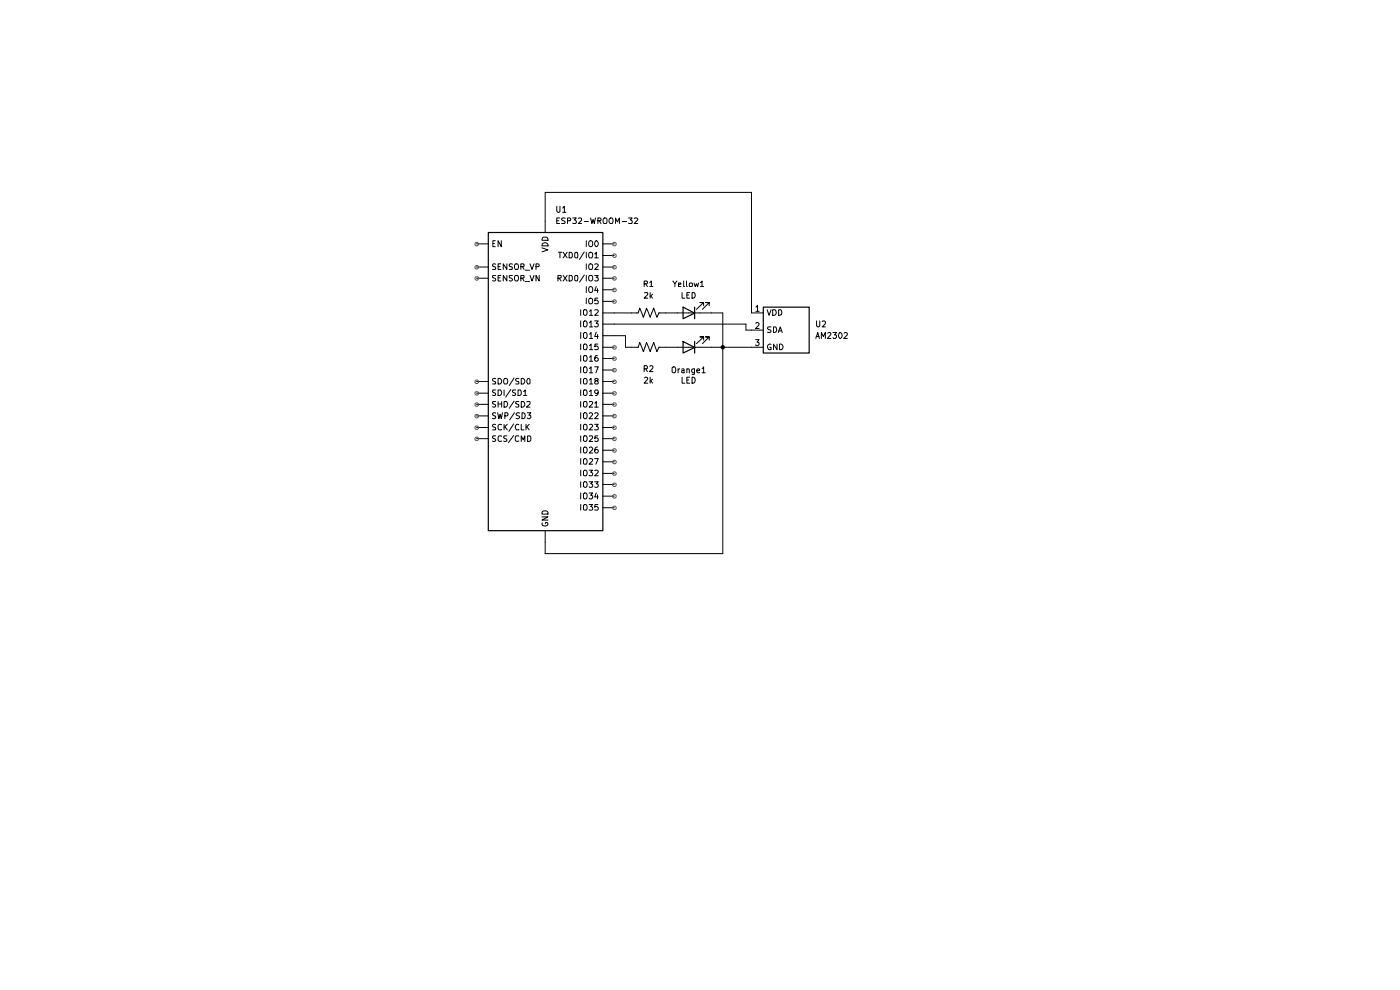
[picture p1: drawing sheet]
<svg xmlns="http://www.w3.org/2000/svg" width="297mm" height="210mm" viewBox="0 0 297 210" stroke-linecap="round" stroke-linejoin="round" font-family="sans-serif">
<path d="M103.6 49.3h24.3v63.3h-24.3zM144.9 65.2l2.5 1.2-2.5 1.2zM144.9 72.4l2.5 1.3-2.5 1.2zM147.4 65.2v2.4M147.4 72.4v2.5M161.9 65.2h9.8v9.7h-9.8z" fill="none" stroke="#000" stroke-width=".25"/>
<g fill="none" stroke="#000" stroke-width=".21">
<path d="M101.1 51.7h2.4M101.1 56.6h2.4M101.1 59h2.4M104.6 51.6h.3M105.1 51.1h-.5v1.2h.5M105.2 56.1h-.6v.4a.47 .47 0 0 1 .4 .2 .47 .47 0 0 1 .1 .5h-.6M105.2 58.4h-.6v.5l.5 .2 .1 .3-.3 .2-.4-.1M105.7 56.6h.4M105.7 58.9h.4M106.3 56h-.6v1.2h.6M106.3 58.4h-.6v1.2h.6M106.3 51.1v1.2l-.6-1.2v1.2"/>
<path d="M107.5 56v1.2l-.7-1.2v1.2M107.5 58.4v1.2l-.7-1.2v1.2M108.7 56.1h-.7v.3l.7 .4-.1 .4h-.6M108.7 58.4l-.7 .1v.3l.7 .5-.2 .3-.5-.1M109.2 56.1l.5-.1a.86 .86 0 0 1 .1 1.2h-.5l-.2-.5zM110.5 56.6h.6l.1-.5-.7-.1v1.2M110.5 59l.7-.1v-.4l-.7-.1v1.2M110.8 56.6l.4 .6M110.8 59l.4 .6M111.4 57.3h1M111.4 59.7h1M112.4 56l.5 1.2 .4-1.2"/>
<path d="M112.4 58.4l.5 1.2 .4-1.2M113.7 56.6h.6v-.5l-.6-.1v1.2M114.4 58.4v1.2l-.7-1.2v1.2M115 52.6l1.2 .4-1.2 .4M115.1 51.7a.66 .66 0 0 1 .7-.2 .66 .66 0 0 1 .4 .7h-1.2zM115.1 50.4h1l.1 .6h-1.2zM115.7 49.3v-8.5h43.7v25.6h2.5M118.1 43.8v1l.3 .2 .4-.1v-1.1M118.1 46.8h.4M118.4 59l.6-.1v-.4l-.6-.1v1.2M118.5 53.5h.7M118.6 59l.4 .6"/>
<path d="M118.7 46.2h-.6v1.2h.6M118.8 53.5v1.2M119.4 44.1l.3-.3v1.2M119.4 45h.7M119.5 53.5l.8 1.2M119.5 58.4l.8 1.2M119.9 46.3h-.7l-.1 .3 .3 .2h.2l.3 .4-.2 .2h-.6M120.3 53.5l-.8 1.2M120.3 58.4l-.8 1.2M120.4 46.8h.6v-.5l-.6-.1v1.2M120.7 53.5a.52 .52 0 0 1 .7 .3v.6l-.2 .3h-.5zM120.7 58.4h.5l.2 .3v.6a.52 .52 0 0 1-.7 .3z"/>
<path d="M121.5 46.2h.8l-.5 .5 .5 .2v.3l-.2 .2-.6-.1M121.9 58.6l.2-.2 .4 .1v1h-.5zM122 53.6h.5l.1 .7-.2 .4h-.3l-.2-.2zM122.7 46.3h.7v.4l-.7 .7h.7M124 53.4l-1.1 1.6M124 58.3l-1.1 1.6M124 47h.8M124.4 51.1v1.2M124.4 53.5v1.2M124.4 56v1.2M124.4 58.4v1.2M125 51.2l.2-.1 .4 .1 .1 .7-.3 .4-.4-.1z"/>
<path d="M125 53.7l.2-.2 .4 .1a.87 .87 0 0 1 0 1.1h-.5l-.2-.3zM125 56.1l.2-.1 .4 .1 .1 .6-.1 .5h-.5l-.2-.5zM125.1 58.4h.5a.77 .77 0 0 1-.2 1.2l-.3-.1a.87 .87 0 0 1 0-1.1zM125.3 46.2l.3 1.2 .2-.8 .3 .8 .2-1.2M126.2 53.8h.1l.2-.3v1.2M126.2 56.1l.5-.1 .2 .2-.7 1h.7M126.2 58.4h.7l-.4 .4 .4 .3-.1 .4h-.6M126.2 54.7h.7M126.3 51.1h.2a.68 .68 0 0 1 .4 .6 .68 .68 0 0 1-.4 .6 .81 .81 0 0 1-.2-1.2zM126.8 46.8h.6v-.5l-.6-.1v1.2M127.1 46.8l.4 .6M127.8 51.7h2.5"/>
<path d="M127.8 56.6h2.5M127.8 59h2.5M127.8 54.2h2.5M128 46.4l.5-.2a.86 .86 0 0 1 .1 1.2h-.5l-.2-.3zM129.3 46.4l.5-.2a.86 .86 0 0 1 .1 1.2h-.4a.74 .74 0 0 1-.2-1zM130.6 47.4v-1.2l.4 .9 .4-.9v1.2M132 47h.9M133.4 46.2h.7l-.4 .5 .4 .2-.1 .5-.6-.1M134.5 46.3l.5-.1 .3 .3-.8 .9h.8M137.8 59.9l.4-.3v1.2M142.7 59.6l.5 .6 .4-.6M145 59.6v1.2h.2"/>
<path d="M145.6 59.6v1l.2 .2M148.6 59.9l.3-.3v1.2M123.2 65.7v1.2M123.2 68.1v1.2M123.2 70.5v1.3M123.2 73v1.2M123.2 75.4v1.2M123.2 77.8v1.3M123.8 65.9l.2-.2h.4l.1 .2a.65 .65 0 0 1-.5 1l-.2-.2zM123.8 68.2l.5-.1a.86 .86 0 0 1 0 1.2l-.5-.1zM123.8 70.7l.5-.2a.86 .86 0 0 1 0 1.3h-.3l-.2-.3zM123.8 73.2l.5-.2a.86 .86 0 0 1 .1 1.2h-.4l-.2-.2z"/>
<path d="M123.8 75.6l.2-.2h.4a.86 .86 0 0 1-.1 1.2l-.5-.1zM123.8 78l.5-.2a.86 .86 0 0 1 0 1.3l-.5-.2zM124.4 60.8v1.3M124.4 63.2v1.2M125 61l.2-.2 .4 .2 .1 .6-.3 .5-.4-.2zM125 63.4l.2-.2 .4 .1a.87 .87 0 0 1 0 1.1h-.5l-.2-.3zM125.1 66l.3-.3v1.2M125.1 68.5l.3-.4v1.2M125.1 70.9l.3-.4v1.3M125.1 73.3l.3-.3v1.2M125.1 75.8l.3-.4v1.2M125.1 78.1l.3-.3v1.3"/>
<path d="M125.1 66.9h.6M125.1 69.3h.6M125.1 71.8h.6M125.1 74.2h.6M125.1 76.6h.6M125.1 79.1h.6M126.2 65.8l.5-.1 .2 .2-.1 .3-.6 .7h.7M126.2 68.1h.7l-.4 .5 .3 .1 .1 .4-.2 .2h-.4l-.1-.1M126.2 77.8h.7l-.5 1.3M126.5 60.8l-.3 .8h.7M126.5 70.4l-.3 1h.7M126.7 75.4h-.3l-.2 .3v.8a.42 .42 0 0 0 .6 0 .42 .42 0 0 0 0-.6h-.4l-.2 .2"/>
<path d="M126.7 61.2v.9M126.7 71v.8M126.8 63.2h-.6v.6l.1-.1h.4l.2 .2v.4l-.2 .1-.5-.1M126.8 73h-.6v.6l.1-.2h.4l.2 .3v.3l-.2 .2-.5-.1M127.8 66.4h7.6l.3-1 .8 1.9 .7-1.9 .7 1.9 .8-1.9 .7 1.9 .4-.9h13.5v51h-37.6v-4.9M127.8 71.2h4.9v2.5h2.7l.3-1.1 .8 2 .7-2 .7 2 .8-2 .7 2 .4-.9h22.1M127.8 68.8h30.4v1.2h3.7M127.8 73.7h2.5M127.8 61.5h2.5M127.8 63.9h2.5M127.8 76h2.5M127.8 78.5h2.5"/>
<path d="M136.7 60.2h.5l.1-.5-.6-.1v1.2M136.7 78.2l.6-.1v-.4l-.1-.1h-.5v1.2M136.7 62.1h.6l.1 .3-.7 .8h.7M137 60.2l.3 .6M137 78.2l.3 .6M137.8 77.7l.5-.1 .2 .4-.7 .8h.7M137.8 60.8h.7M137.9 62.1v1.1M138.1 62.8l.3 .4M138.4 62.4l-.5 .5M142.6 78l.5-.2a.86 .86 0 0 1 0 1.3l-.5-.2zM143.2 60.2v.6"/>
<path d="M143.9 78.2v.9M143.9 60.4l.5-.1v-.3h-.5v.8h.5M144.2 78.2l-.3 .3M144.6 78.3h.5v.8M144.7 62.1v1.1h.6M145.1 78.6l-.5 .1v.3h.5M145.7 78.3h.5v.8M145.7 62.6h.4M145.7 78.2v.9M146.3 62.1h-.6v1.1h.6M146.3 60h.4l.2 .2v.4l-.2 .2h-.4zM146.8 62.1h.4a.66 .66 0 0 1 .3 .7 .66 .66 0 0 1-.7 .4z"/>
<path d="M147.2 60l.3 .8 .2-.6 .3 .6 .2-.8M147.3 78.2v1.1l-.5 .1M147.3 78.3l-.3-.1-.3 .3v.3l.3 .3 .3-.1M147.8 78.7l.6-.1v-.3l-.3-.1-.3 .2 .1 .6h.5M148.6 60.8h.7M148.9 78.1l.4-.3v1.3M148.9 79.1h.7M149.3 64.9v-.7h-.8h.8l-1.6 1.4M149.3 72.1v-.6h-.8h.8l-1.6 1.4M150.5 64.9v-.7h-.8h.8l-1.5 1.4M150.5 72.1v-.6h-.8h.8l-1.5 1.4M160.3 72.1h.7l-.4 .5h.4v.5l-.2 .2h-.4l-.1-.1"/>
<path d="M160.4 65.1l.3-.3v1.2M160.4 68.6l.4-.2 .2 .4-.7 .9h.7M160.4 66h.6M162.7 65.7l.5 1.2 .4-1.2M163.6 69.3h-.6l-.2 .3 .3 .3h.2l.3 .3-.1 .2h-.7M163.6 73.1a.61 .61 0 0 0-.8 .3 .61 .61 0 0 0 .3 .8h.5v-.5h-.3M163.9 65.7h.5a.66 .66 0 0 1 .2 .8 .66 .66 0 0 1-.7 .4zM164.1 69.3h.4a.66 .66 0 0 1 .2 .8 .66 .66 0 0 1-.6 .4zM164.8 73v1.2l-.7-1.2v1.2M165.1 70.5l.4-1.2 .4 1.2M165.2 65.7h.4a.66 .66 0 0 1 .2 .8 .66 .66 0 0 1-.6 .4zM165.2 70.2h.6"/>
<path d="M165.4 73a.66 .66 0 0 1 .7 .4 .66 .66 0 0 1-.2 .8h-.5zM173.1 71.8l.4-1.3 .3 1.3M173.1 71.4h.6M173.2 68.1v1l.3 .2 .4-.2v-1M174.2 71.8v-1.3l.5 .9 .4-.9v1.3M174.4 68.2l.2-.1h.3l.2 .1v.5l-.7 .6h.7M175.6 70.7l.4-.2 .3 .4-.8 .9h.8M176.7 70.5h.8l-.5 .5 .5 .2v.3l-.3 .3h-.3l-.2-.2M178.1 70.6l.1-.1a.68 .68 0 0 1 .5 .7 .68 .68 0 0 1-.5 .6 .81 .81 0 0 1-.1-1.2zM179.1 70.7l.4-.2 .2 .2v.3l-.7 .8h.7M101.1 80.9h2.4M101.1 83.4h2.4"/>
<path d="M101.1 85.8h2.4M101.1 88.2h2.4M101.1 90.7h2.4M101.1 93.1h2.4M105.2 80.4h-.6v.4l.5 .1 .1 .4-.1 .2h-.6M105.2 82.7h-.6a.47 .47 0 0 0 0 .5 .47 .47 0 0 0 .5 .2v.4h-.6M105.2 85.2h-.6v.5l.5 .2 .1 .2-.3 .3-.4-.1M105.2 87.6h-.6v.5l.5 .1 .1 .4-.3 .2-.4-.1M105.2 90.1h-.6v.4a.47 .47 0 0 1 .4 .2 .47 .47 0 0 1 .1 .5h-.6M105.2 92.5h-.6a.47 .47 0 0 0 0 .5 .47 .47 0 0 0 .5 .1v.5h-.6M105.6 87.5l.2 1.3 .3-.9 .2 .9 .3-1.3M105.7 80.3a.66 .66 0 0 1 .7 .4 .66 .66 0 0 1-.2 .8h-.5z"/>
<path d="M105.7 82.7h.5a.66 .66 0 0 1 .2 .8 .66 .66 0 0 1-.7 .4zM105.7 85.2v1.2M105.7 85.7h.7M106.4 90.1h-.1a.45 .45 0 0 0-.6 .2v.6l.1 .3 .6-.1M106.4 92.5h-.6l-.1 .2v.7a.52 .52 0 0 0 .7 .2M106.4 85.2v1.2M106.9 80.4l.2-.1a.46 .46 0 0 1 .6 .4l-.2 .8h-.5l-.1-.4zM106.9 85.2h.5a.66 .66 0 0 1 .3 .8 .66 .66 0 0 1-.8 .4zM106.9 82.7v1.2M106.9 90v1.2M107.1 88.2l.6-.1v-.5l-.6-.1v1.3M107.1 90.5l.5 .7"/>
<path d="M107.5 92.5h-.6a.47 .47 0 0 0 .1 .5 .47 .47 0 0 0 .4 .1l.1 .5h-.6M107.6 90l-.7 .7M108.4 82.6l-1.1 1.6M109 89.9l-1 1.6M109 92.4l-1.1 1.5M109.1 80.2l-1.1 1.6M109.1 85.1l-1.1 1.5M109.1 87.5l-1 1.6M109.4 82.7h-.6a.47 .47 0 0 0 0 .5 .47 .47 0 0 0 .5 .2v.4h-.6M109.9 82.7h.5l.2 .3v.7l-.4 .2h-.3zM110.1 80.4l-.5-.1-.2 .2 .1 .3 .6 .2v.4l-.7 .1M110.1 85.2h-.6l-.1 .1 .1 .4 .6 .2v.3l-.2 .2-.5-.1"/>
<path d="M110.1 90.1a.61 .61 0 0 0-.8 .3 .61 .61 0 0 0 .3 .8l.5-.1M110.1 92.5h-.6l-.2 .2v.7a.55 .55 0 0 0 .8 .2M110.2 87.6l-.5-.1-.2 .3 .1 .3 .6 .3-.2 .4-.5-.1M110.6 80.3a.66 .66 0 0 1 .7 .4 .66 .66 0 0 1-.2 .8h-.5zM110.6 85.2h.5a.66 .66 0 0 1 .2 .8 .66 .66 0 0 1-.7 .4zM110.6 90v1.2h.6M110.6 93.6v-1.1l.4 .8 .3-.8v1.1M110.7 87.5a.64 .64 0 0 1 .7 .7 .64 .64 0 0 1-.7 .6zM111.1 83.1l.3-.4v1.2M111.1 83.9h.7M111.6 90v1.2M111.8 85.3l.6-.1v.5l-.7 .7h.7"/>
<path d="M111.8 90.5l.5 .7M111.8 87.5h.8l-.4 .6 .4 .1v.4l-.2 .2h-.4l-.2-.2M111.9 80.4l.3-.1 .2 .2v.8l-.1 .2h-.4l-.1-.5zM111.9 92.5h.5l.2 .2v.7l-.3 .2h-.4zM112.3 90l-.7 .7M123.2 80.3v1.2M123.2 82.7v1.2M123.2 85.2v1.2M123.2 87.5v1.3M123.2 90v1.2M123.2 92.5v1.1M123.2 94.8v1.3"/>
<path d="M123.2 97.3v1.2M123.2 99.7v1.2M123.8 80.4l.5-.1a.86 .86 0 0 1 .1 1.2h-.4l-.2-.2zM123.8 85.3l.2-.1h.4a.86 .86 0 0 1-.1 1.2l-.5-.2zM123.8 87.7l.5-.2a.86 .86 0 0 1 0 1.3l-.5-.2zM123.8 90.2l.5-.2a.86 .86 0 0 1 .1 1.2h-.4l-.2-.2zM123.8 92.6l.2-.1h.4a.86 .86 0 0 1-.1 1.1l-.5-.1zM123.8 95l.5-.2a.86 .86 0 0 1 0 1.3l-.5-.2zM123.8 97.5l.5-.2a.86 .86 0 0 1 .1 1.2h-.4l-.2-.2zM123.8 99.9l.5-.2a.86 .86 0 0 1 .1 1.2h-.4l-.2-.1zM124 82.7h.4l.1 .2a.65 .65 0 0 1-.5 1l-.2-.2v-.8zM125 99.7h.7l-.4 .5 .4 .2-.1 .4h-.6"/>
<path d="M125.1 80.6l.3-.3v1.2M125.1 83.1l.3-.4v1.2M125.1 85.3l.5-.1 .1 .3-.7 .9h.7M125.1 87.7l.4-.2 .2 .4-.7 .9h.7M125.1 90.1l.4-.1 .2 .3-.7 .9h.7M125.1 92.5h.5l.1 .3-.7 .8h.7M125.1 95l.4-.2 .2 .5-.7 .8h.7M125.1 97.4l.4-.1 .2 .3-.7 .9h.7M125.1 83.9h.6M125.1 81.5h.6M126.2 85.5l.3-.3v1.2M126.2 87.7l.1-.2h.4l.2 .3-.7 1h.7"/>
<path d="M126.2 90h.7l-.4 .4 .4 .3v.3l-.2 .2-.5-.1M126.2 97.3h.7l-.5 1.2M126.2 99.8l.5-.1 .2 .3-.7 .9h.7M126.2 86.4h.7M126.4 80.8l-.2-.3v-.1h.6v.3l-.4 .1-.2 .2 .1 .5h.4l.2-.2v-.3l-.2-.2M126.7 94.8a.72 .72 0 0 0-.5 .6 .72 .72 0 0 0 .2 .7h.3l.2-.3-.1-.4-.4-.1-.2 .3M126.8 92.5h-.6v.6l.1-.2h.4l.2 .2-.1 .5h-.6M126.9 83.2l-.2 .3h-.3l-.2-.3 .1-.5 .5 .1a.78 .78 0 0 1-.3 1.1h-.2M127.8 80.9h2.5M127.8 83.4h2.5M127.8 85.8h2.5M127.8 88.2h2.5"/>
<path d="M127.8 90.7h2.5M127.8 93.1h2.5M127.8 95.5h2.5M127.8 98h2.5M136.7 80.2l.5-.2 .2 .4-.7 .9h.7M137.9 80v1.3M138.1 80.8l.3 .5M138.4 80.4l-.5 .5M144.7 80v1.3h.6M145.7 80.6h.4M146.3 80h-.6v1.3h.6M146.8 80a.64 .64 0 0 1 .7 .6 .64 .64 0 0 1-.7 .7z"/>
<path d="M115 109.6h1.2l-1.2 .7h1.2M115.1 110.9l-.1 .1a.64 .64 0 0 0 .6 .6 .64 .64 0 0 0 .6-.5l-.1-.3h-.4v.3M115.1 108.5l.2-.1h.6l.3 .1v.6h-1.2zM123.2 102.2v1.2M123.2 104.6v1.2M123.2 107v1.2M123.8 102.4l.2-.2h.4a.86 .86 0 0 1-.1 1.2l-.5-.2zM123.8 104.7l.5-.1a.86 .86 0 0 1 0 1.2l-.5-.1zM123.8 107.2l.5-.2a.86 .86 0 0 1 .1 1.2h-.4l-.2-.2zM125 102.2h.7l-.4 .4 .4 .3-.1 .4h-.6M125 104.6h.7l-.4 .5 .4 .1v.4l-.2 .2h-.4l-.1-.1M125 107h.7l-.4 .4 .4 .3v.3l-.1 .2-.6-.1"/>
<path d="M126.2 102.2h.7l-.4 .4 .4 .3-.1 .4h-.6M126.5 104.6l-.3 .8h.7M126.7 105v.8M126.8 107h-.6v.6l.1-.2h.4l.2 .3v.3l-.2 .2-.5-.1M127.8 100.4h2.5M127.8 102.8h2.5M127.8 105.2h2.5M127.8 107.7h2.5"/>
<circle cx="109.6" cy="59" r=".57"/>
</g>
<circle cx="153.3" cy="73.7" r=".47" fill="#000"/>
<g fill="none" stroke="#565656" stroke-width=".21">
<circle cx="101.1" cy="56.7" r=".38"/>
<circle cx="101.1" cy="51.8" r=".38"/>
<circle cx="101.1" cy="59.1" r=".38"/>
<circle cx="130.3" cy="51.8" r=".38"/>
<circle cx="130.3" cy="59.1" r=".38"/>
<circle cx="130.3" cy="54.2" r=".38"/>
<circle cx="130.3" cy="56.7" r=".38"/>
<circle cx="130.3" cy="61.5" r=".38"/>
<circle cx="130.3" cy="64" r=".38"/>
<circle cx="130.3" cy="76.1" r=".38"/>
<circle cx="130.3" cy="78.5" r=".38"/>
<circle cx="130.3" cy="73.7" r=".38"/>
<circle cx="101.1" cy="90.7" r=".38"/>
<circle cx="101.1" cy="81" r=".38"/>
<circle cx="101.1" cy="83.4" r=".38"/>
<circle cx="101.1" cy="88.3" r=".38"/>
<circle cx="101.1" cy="85.8" r=".38"/>
<circle cx="101.1" cy="93.1" r=".38"/>
<circle cx="130.3" cy="81" r=".38"/>
<circle cx="130.3" cy="83.4" r=".38"/>
<circle cx="130.3" cy="88.3" r=".38"/>
<circle cx="130.3" cy="90.7" r=".38"/>
<circle cx="130.3" cy="95.5" r=".38"/>
<circle cx="130.3" cy="98" r=".38"/>
<circle cx="130.3" cy="85.8" r=".38"/>
<circle cx="130.3" cy="93.1" r=".38"/>
<circle cx="130.3" cy="102.8" r=".38"/>
<circle cx="130.3" cy="100.5" r=".38"/>
<circle cx="130.3" cy="105.3" r=".38"/>
<circle cx="130.3" cy="107.7" r=".38"/>
</g>
</svg>
